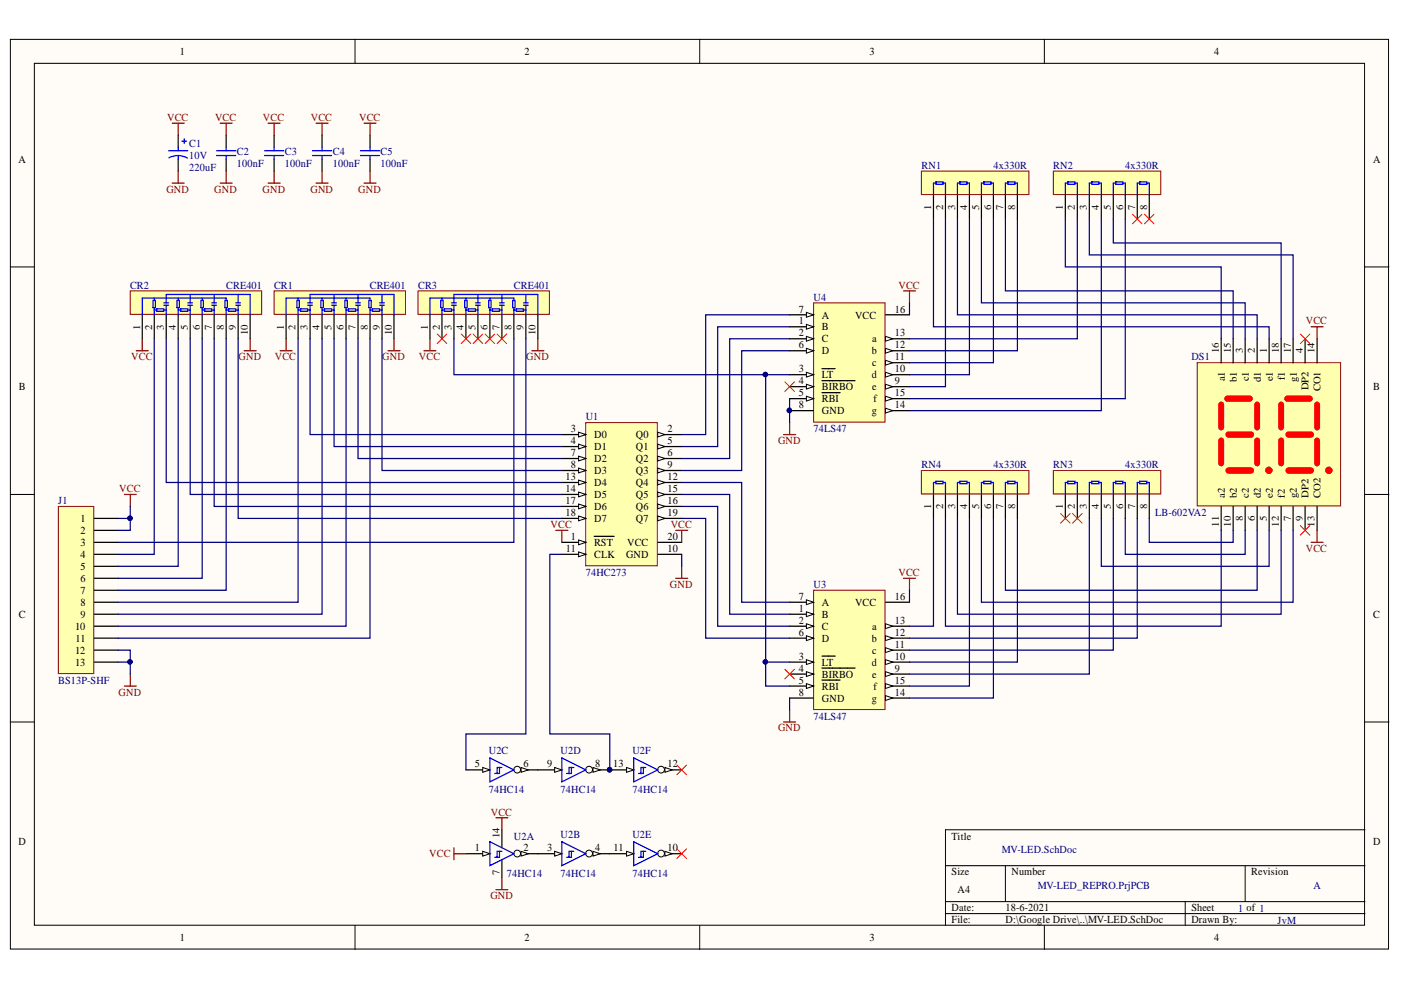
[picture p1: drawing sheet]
<svg xmlns="http://www.w3.org/2000/svg" width="297mm" height="210mm" viewBox="0 0 297 210" stroke-linecap="round" stroke-linejoin="round" font-family="sans-serif">
<defs><g id="words">
<g font-size="2.3">
<text x="38.2" y="11.7">1</text>
<text x="111.2" y="11.7">2</text>
<text x="184.3" y="11.7">3</text>
<text x="257.4" y="11.7">4</text>
<text x="3.9" y="34.5">A</text>
<text x="291.2" y="34.5">A</text>
<text x="169.4" y="66.3">7</text>
<text x="169.4" y="68.8">1</text>
<text x="169.4" y="71.3">2</text>
<text x="174.3" y="67.5">A</text>
<text x="174.3" y="70.1">B</text>
<text x="181.3" y="67.5">VCC</text>
<text x="189.7" y="66.3">16</text>
<text x="189.7" y="71.3">13</text>
<text x="169.4" y="73.9">6</text>
<text x="174.3" y="72.6">C</text>
<text x="174.3" y="75.1">D</text>
<text x="184.8" y="75.1">b</text>
<text x="184.9" y="72.6">a</text>
<text x="184.9" y="77.7">c</text>
<text x="189.7" y="73.9">12</text>
<text x="189.7" y="76.4">11</text>
<text x="4" y="82.7">B</text>
<text x="169.4" y="78.9">3</text>
<text x="169.4" y="81.5">4</text>
<text x="174.3" y="80.2">LT</text>
<text x="174.3" y="82.7">BIRBO</text>
<text x="184.8" y="80.2">d</text>
<text x="184.9" y="82.7">e</text>
<text x="189.7" y="78.9">10</text>
<text x="189.7" y="81.5">9</text>
<text x="291.2" y="82.7">B</text>
<text x="169.4" y="84">5</text>
<text x="169.4" y="86.5">8</text>
<text x="174.3" y="85.3">RBI</text>
<text x="174.3" y="87.8">GND</text>
<text x="184.8" y="87.8">g</text>
<text x="185.2" y="85.3">f</text>
<text x="189.7" y="84">15</text>
<text x="189.7" y="86.5">14</text>
<text x="121.1" y="91.6">3</text>
<text x="121.1" y="94.2">4</text>
<text x="126" y="92.9">D0</text>
<text x="126" y="95.4">D1</text>
<text x="134.8" y="92.9">Q0</text>
<text x="134.8" y="95.4">Q1</text>
<text x="141.5" y="91.6">2</text>
<text x="141.5" y="94.2">5</text>
<text x="119.9" y="101.8">13</text>
<text x="121.1" y="96.7">7</text>
<text x="121.1" y="99.2">8</text>
<text x="126" y="98">D2</text>
<text x="126" y="100.5">D3</text>
<text x="134.8" y="98">Q2</text>
<text x="134.8" y="100.5">Q3</text>
<text x="141.5" y="96.7">6</text>
<text x="141.5" y="99.2">9</text>
<text x="141.5" y="101.8">12</text>
<text x="119.9" y="104.4">14</text>
<text x="119.9" y="106.9">17</text>
<text x="126" y="103">D4</text>
<text x="126" y="105.6">D5</text>
<text x="134.8" y="103">Q4</text>
<text x="134.8" y="105.6">Q5</text>
<text x="141.5" y="104.4">15</text>
<text x="141.5" y="106.9">16</text>
<text x="17.1" y="110.7">1</text>
<text x="17.1" y="113.3">2</text>
<text x="119.9" y="109.5">18</text>
<text x="126" y="108.2">D6</text>
<text x="126" y="110.7">D7</text>
<text x="134.8" y="108.2">Q6</text>
<text x="134.8" y="110.7">Q7</text>
<text x="141.5" y="109.5">19</text>
<text x="17.1" y="115.8">3</text>
<text x="17.1" y="118.3">4</text>
<text x="120" y="117.1">11</text>
<text x="121.1" y="114.5">1</text>
<text x="126" y="115.8">RST</text>
<text x="126" y="118.3">CLK</text>
<text x="132.7" y="118.3">GND</text>
<text x="133" y="115.8">VCC</text>
<text x="141.5" y="117.1">10</text>
<text x="141.5" y="114.5">20</text>
<text x="17.1" y="120.9">5</text>
<text x="17.1" y="123.4">6</text>
<text x="17.1" y="125.9">7</text>
<text x="4" y="131">C</text>
<text x="17.1" y="128.5">8</text>
<text x="17.1" y="131">9</text>
<text x="169.4" y="127.2">7</text>
<text x="169.4" y="129.7">1</text>
<text x="174.3" y="128.5">A</text>
<text x="174.3" y="131">B</text>
<text x="181.3" y="128.5">VCC</text>
<text x="189.7" y="127.2">16</text>
<text x="291.2" y="131">C</text>
<text x="15.9" y="133.5">10</text>
<text x="16" y="136.1">11</text>
<text x="169.4" y="132.3">2</text>
<text x="169.4" y="134.8">6</text>
<text x="174.3" y="133.5">C</text>
<text x="174.3" y="136.1">D</text>
<text x="184.8" y="136.1">b</text>
<text x="184.9" y="133.5">a</text>
<text x="189.7" y="132.3">13</text>
<text x="189.7" y="134.8">12</text>
<text x="189.7" y="137.3">11</text>
<text x="15.9" y="138.6">12</text>
<text x="15.9" y="141.1">13</text>
<text x="169.4" y="139.9">3</text>
<text x="169.4" y="142.4">4</text>
<text x="174.3" y="141.1">LT</text>
<text x="174.3" y="143.7">BIRBO</text>
<text x="184.8" y="141.1">d</text>
<text x="184.9" y="138.6">c</text>
<text x="184.9" y="143.7">e</text>
<text x="189.7" y="139.9">10</text>
<text x="189.7" y="142.4">9</text>
<text x="169.4" y="144.9">5</text>
<text x="169.4" y="147.5">8</text>
<text x="174.3" y="146.2">RBI</text>
<text x="174.3" y="148.8">GND</text>
<text x="184.8" y="148.8">g</text>
<text x="185.2" y="146.2">f</text>
<text x="189.7" y="144.9">15</text>
<text x="189.7" y="147.5">14</text>
<text x="100.7" y="162.7">5</text>
<text x="111" y="162.7">6</text>
<text x="116" y="162.7">9</text>
<text x="126.2" y="162.7">8</text>
<text x="130" y="162.7">13</text>
<text x="141.5" y="162.7">12</text>
<text x="3.9" y="179.3">D</text>
<text x="201.8" y="178">Title</text>
<text x="291.2" y="179.3">D</text>
<text x="100.7" y="180.5">1</text>
<text x="111" y="180.5">2</text>
<text x="116" y="180.5">3</text>
<text x="126.2" y="180.5">4</text>
<text x="130.1" y="180.5">11</text>
<text x="141.5" y="180.5">10</text>
<text x="201.8" y="185.6">Size</text>
<text x="214.4" y="185.6">Number</text>
<text x="265.3" y="185.6">Revision</text>
<text x="203" y="189.4">A4</text>
<text x="201.8" y="193.2">Date:</text>
<text x="201.8" y="195.7">File:</text>
<text x="213.2" y="193.2">18-6-2021</text>
<text x="213.2" y="195.7">D:\Google Drive\..\MV-LED.SchDoc</text>
<text x="252.6" y="193.2">Sheet</text>
<text x="252.6" y="195.7">Drawn By:</text>
<text x="38.2" y="199.5">1</text>
<text x="111.2" y="199.5">2</text>
<text x="184.3" y="199.5">3</text>
<text x="257.4" y="199.5">4</text>
</g>
<g font-size="2.3" fill="#800000">
<text x="35.4" y="25.6">VCC</text>
<text x="45.6" y="25.6">VCC</text>
<text x="55.7" y="25.6">VCC</text>
<text x="65.9" y="25.6">VCC</text>
<text x="76.1" y="25.6">VCC</text>
<text x="35.3" y="40.8">GND</text>
<text x="45.4" y="40.8">GND</text>
<text x="55.7" y="40.8">GND</text>
<text x="65.8" y="40.8">GND</text>
<text x="76" y="40.8">GND</text>
<text x="190.5" y="61.2">VCC</text>
<text x="276.9" y="68.8">VCC</text>
<text x="27.8" y="76.4">VCC</text>
<text x="50.6" y="76.4">GND</text>
<text x="58.3" y="76.4">VCC</text>
<text x="81" y="76.4">GND</text>
<text x="88.8" y="76.4">VCC</text>
<text x="111.6" y="76.4">GND</text>
<text x="165" y="94.2">GND</text>
<text x="25.3" y="104.4">VCC</text>
<text x="116.7" y="112">VCC</text>
<text x="142.2" y="112">VCC</text>
<text x="276.9" y="117.1">VCC</text>
<text x="142" y="124.7">GND</text>
<text x="190.5" y="122.1">VCC</text>
<text x="25.1" y="147.5">GND</text>
<text x="165" y="155.1">GND</text>
<text x="104" y="172.9">VCC</text>
<text x="91" y="181.8">VCC</text>
<text x="104" y="190.7">GND</text>
</g>
<g font-size="2.3" fill="#000080">
<text x="40.1" y="33.7">10V</text>
<text x="40.1" y="31.2">C1</text>
<text x="50.2" y="35.5">100nF</text>
<text x="50.2" y="33">C2</text>
<text x="60.4" y="35.5">100nF</text>
<text x="60.4" y="33">C3</text>
<text x="70.5" y="35.5">100nF</text>
<text x="70.5" y="33">C4</text>
<text x="80.7" y="35.5">100nF</text>
<text x="80.7" y="33">C5</text>
<text x="195.4" y="35.8">RN1</text>
<text x="210.6" y="35.8">4x330R</text>
<text x="223.3" y="35.8">RN2</text>
<text x="238.5" y="35.8">4x330R</text>
<text x="40.1" y="36.3">220uF</text>
<text x="27.6" y="61.2">CR2</text>
<text x="48" y="61.2">CRE401</text>
<text x="58.1" y="61.2">CR1</text>
<text x="78.4" y="61.2">CRE401</text>
<text x="88.7" y="61.2">CR3</text>
<text x="109" y="61.2">CRE401</text>
<text x="172.5" y="63.7">U4</text>
<text x="252.6" y="76.4">DS1</text>
<text x="124.2" y="89.1">U1</text>
<text x="172.5" y="91.6">74LS47</text>
<text x="195.4" y="99.2">RN4</text>
<text x="210.6" y="99.2">4x330R</text>
<text x="223.3" y="99.2">RN3</text>
<text x="238.5" y="99.2">4x330R</text>
<text x="12.4" y="106.9">J1</text>
<text x="244.9" y="109.5">LB-602VA2</text>
<text x="124.2" y="122.1">74HC273</text>
<text x="172.5" y="124.7">U3</text>
<text x="12.4" y="144.9">BS13P-SHF</text>
<text x="172.5" y="152.6">74LS47</text>
<text x="103.6" y="159.9">U2C</text>
<text x="118.9" y="159.9">U2D</text>
<text x="134.1" y="159.9">U2F</text>
<text x="103.6" y="168.1">74HC14</text>
<text x="118.9" y="168.1">74HC14</text>
<text x="134.1" y="168.1">74HC14</text>
<text x="109" y="178">U2A</text>
<text x="118.9" y="177.7">U2B</text>
<text x="134.1" y="177.7">U2E</text>
<text x="107.4" y="185.9">74HC14</text>
<text x="118.9" y="185.9">74HC14</text>
<text x="134.1" y="185.9">74HC14</text>
<text x="212.4" y="180.8">MV-LED.SchDoc</text>
<text x="220" y="188.4">MV-LED_REPRO.PrjPCB</text>
<text x="278.5" y="188.4">A</text>
<text x="262.5" y="193.5">1 of 1</text>
<text x="270.9" y="196">JvM</text>
</g>
<g font-size="2.2">
<text x="197.4" y="44.5" transform="rotate(-90 197.4 44.5)">1</text>
<text x="200" y="44.5" transform="rotate(-90 200 44.5)">2</text>
<text x="202.5" y="44.5" transform="rotate(-90 202.5 44.5)">3</text>
<text x="205.1" y="44.5" transform="rotate(-90 205.1 44.5)">4</text>
<text x="207.6" y="44.5" transform="rotate(-90 207.6 44.5)">5</text>
<text x="210.1" y="44.5" transform="rotate(-90 210.1 44.5)">6</text>
<text x="212.7" y="44.5" transform="rotate(-90 212.7 44.5)">7</text>
<text x="215.2" y="44.5" transform="rotate(-90 215.2 44.5)">8</text>
<text x="225.4" y="44.5" transform="rotate(-90 225.4 44.5)">1</text>
<text x="227.9" y="44.5" transform="rotate(-90 227.9 44.5)">2</text>
<text x="230.4" y="44.5" transform="rotate(-90 230.4 44.5)">3</text>
<text x="233" y="44.5" transform="rotate(-90 233 44.5)">4</text>
<text x="235.5" y="44.5" transform="rotate(-90 235.5 44.5)">5</text>
<text x="238.1" y="44.5" transform="rotate(-90 238.1 44.5)">6</text>
<text x="240.7" y="44.5" transform="rotate(-90 240.7 44.5)">7</text>
<text x="243.2" y="44.5" transform="rotate(-90 243.2 44.5)">8</text>
<text x="29.7" y="69.9" transform="rotate(-90 29.7 69.9)">1</text>
<text x="32.2" y="69.9" transform="rotate(-90 32.2 69.9)">2</text>
<text x="34.8" y="69.9" transform="rotate(-90 34.8 69.9)">3</text>
<text x="37.3" y="69.9" transform="rotate(-90 37.3 69.9)">4</text>
<text x="39.8" y="69.9" transform="rotate(-90 39.8 69.9)">5</text>
<text x="42.4" y="69.9" transform="rotate(-90 42.4 69.9)">6</text>
<text x="44.9" y="69.9" transform="rotate(-90 44.9 69.9)">7</text>
<text x="47.5" y="69.9" transform="rotate(-90 47.5 69.9)">8</text>
<text x="50" y="69.9" transform="rotate(-90 50 69.9)">9</text>
<text x="52.5" y="71.1" transform="rotate(-90 52.5 71.1)">10</text>
<text x="60.1" y="69.9" transform="rotate(-90 60.1 69.9)">1</text>
<text x="62.7" y="69.9" transform="rotate(-90 62.7 69.9)">2</text>
<text x="65.2" y="69.9" transform="rotate(-90 65.2 69.9)">3</text>
<text x="67.8" y="69.9" transform="rotate(-90 67.8 69.9)">4</text>
<text x="70.3" y="69.9" transform="rotate(-90 70.3 69.9)">5</text>
<text x="72.8" y="69.9" transform="rotate(-90 72.8 69.9)">6</text>
<text x="75.4" y="69.9" transform="rotate(-90 75.4 69.9)">7</text>
<text x="78" y="69.9" transform="rotate(-90 78 69.9)">8</text>
<text x="80.5" y="69.9" transform="rotate(-90 80.5 69.9)">9</text>
<text x="83.1" y="71.1" transform="rotate(-90 83.1 71.1)">10</text>
<text x="90.7" y="69.9" transform="rotate(-90 90.7 69.9)">1</text>
<text x="93.2" y="69.9" transform="rotate(-90 93.2 69.9)">2</text>
<text x="95.8" y="69.9" transform="rotate(-90 95.8 69.9)">3</text>
<text x="98.3" y="69.9" transform="rotate(-90 98.3 69.9)">4</text>
<text x="100.8" y="69.9" transform="rotate(-90 100.8 69.9)">5</text>
<text x="103.4" y="69.9" transform="rotate(-90 103.4 69.9)">6</text>
<text x="105.9" y="69.9" transform="rotate(-90 105.9 69.9)">7</text>
<text x="108.4" y="69.9" transform="rotate(-90 108.4 69.9)">8</text>
<text x="111" y="69.9" transform="rotate(-90 111 69.9)">9</text>
<text x="113.5" y="71.1" transform="rotate(-90 113.5 71.1)">10</text>
<text x="258.4" y="74.9" transform="rotate(-90 258.4 74.9)">16</text>
<text x="261" y="74.9" transform="rotate(-90 261 74.9)">15</text>
<text x="263.5" y="74.9" transform="rotate(-90 263.5 74.9)">3</text>
<text x="266" y="74.9" transform="rotate(-90 266 74.9)">2</text>
<text x="268.6" y="74.9" transform="rotate(-90 268.6 74.9)">1</text>
<text x="271.1" y="74.9" transform="rotate(-90 271.1 74.9)">18</text>
<text x="273.7" y="74.9" transform="rotate(-90 273.7 74.9)">17</text>
<text x="276.2" y="74.9" transform="rotate(-90 276.2 74.9)">4</text>
<text x="278.7" y="74.9" transform="rotate(-90 278.7 74.9)">14</text>
<text x="259.7" y="80.9" transform="rotate(-90 259.7 80.9)">a1</text>
<text x="262.2" y="81" transform="rotate(-90 262.2 81)">b1</text>
<text x="264.8" y="80.9" transform="rotate(-90 264.8 80.9)">c1</text>
<text x="267.3" y="81" transform="rotate(-90 267.3 81)">d1</text>
<text x="269.8" y="80.9" transform="rotate(-90 269.8 80.9)">e1</text>
<text x="272.4" y="80.6" transform="rotate(-90 272.4 80.6)">f1</text>
<text x="274.9" y="81" transform="rotate(-90 274.9 81)">g1</text>
<text x="277.5" y="82.7" transform="rotate(-90 277.5 82.7)">DP2</text>
<text x="280" y="83" transform="rotate(-90 280 83)">CO1</text>
<text x="259.7" y="105.6" transform="rotate(-90 259.7 105.6)">a2</text>
<text x="262.2" y="105.6" transform="rotate(-90 262.2 105.6)">b2</text>
<text x="264.8" y="105.6" transform="rotate(-90 264.8 105.6)">c2</text>
<text x="267.3" y="105.6" transform="rotate(-90 267.3 105.6)">d2</text>
<text x="269.8" y="105.6" transform="rotate(-90 269.8 105.6)">e2</text>
<text x="272.4" y="105.6" transform="rotate(-90 272.4 105.6)">f2</text>
<text x="274.9" y="105.6" transform="rotate(-90 274.9 105.6)">g2</text>
<text x="277.5" y="105.6" transform="rotate(-90 277.5 105.6)">DP2</text>
<text x="280" y="105.6" transform="rotate(-90 280 105.6)">CO2</text>
<text x="197.4" y="108" transform="rotate(-90 197.4 108)">1</text>
<text x="200" y="108" transform="rotate(-90 200 108)">2</text>
<text x="202.5" y="108" transform="rotate(-90 202.5 108)">3</text>
<text x="205.1" y="108" transform="rotate(-90 205.1 108)">4</text>
<text x="207.6" y="108" transform="rotate(-90 207.6 108)">5</text>
<text x="210.1" y="108" transform="rotate(-90 210.1 108)">6</text>
<text x="212.7" y="108" transform="rotate(-90 212.7 108)">7</text>
<text x="215.2" y="108" transform="rotate(-90 215.2 108)">8</text>
<text x="225.4" y="108" transform="rotate(-90 225.4 108)">1</text>
<text x="227.9" y="108" transform="rotate(-90 227.9 108)">2</text>
<text x="230.4" y="108" transform="rotate(-90 230.4 108)">3</text>
<text x="233" y="108" transform="rotate(-90 233 108)">4</text>
<text x="235.5" y="108" transform="rotate(-90 235.5 108)">5</text>
<text x="238.1" y="108" transform="rotate(-90 238.1 108)">6</text>
<text x="240.7" y="108" transform="rotate(-90 240.7 108)">7</text>
<text x="243.2" y="108" transform="rotate(-90 243.2 108)">8</text>
<text x="258.4" y="111.6" transform="rotate(-90 258.4 111.6)">11</text>
<text x="261" y="111.7" transform="rotate(-90 261 111.7)">10</text>
<text x="263.5" y="110.6" transform="rotate(-90 263.5 110.6)">8</text>
<text x="266" y="110.6" transform="rotate(-90 266 110.6)">6</text>
<text x="268.6" y="110.6" transform="rotate(-90 268.6 110.6)">5</text>
<text x="271.1" y="111.7" transform="rotate(-90 271.1 111.7)">12</text>
<text x="273.7" y="110.6" transform="rotate(-90 273.7 110.6)">7</text>
<text x="276.2" y="110.6" transform="rotate(-90 276.2 110.6)">9</text>
<text x="278.7" y="111.7" transform="rotate(-90 278.7 111.7)">13</text>
<text x="105.9" y="177.7" transform="rotate(-90 105.9 177.7)">14</text>
<text x="105.9" y="185.4" transform="rotate(-90 105.9 185.4)">7</text>
</g>
</g></defs>
<g fill="#fffcf8" stroke="#000" stroke-width=".21">
<path d="M2.2 8.3h292.2v192.9h-292.2z"/>
<path d="M7.3 13.4h282v182.8h-282z"/>
</g>
<g fill="none" stroke="#000" stroke-width=".21">
<path d="M75.3 8.3v5.1M148.3 8.3v5.1M221.4 8.3v5.1M2.2 56.6h5.1M289.4 56.6h5.1M2.2 104.8h5.1M289.4 104.8h5.1M2.2 153.1h5.1M289.4 153.1h5.1M289.4 175.9h-88.9v20.3M75.3 196.2v5.1M148.3 196.2v5.1"/>
<path d="M200.5 183.5h88.9M200.5 191.2h88.9M200.5 193.7h88.9M213.2 183.5v7.7M221.4 196.2v5.1M251.3 191.2v5M264 183.5v7.7"/>
</g>
<path d="M12.4 107.4h7.5v35.4h-7.5z" fill="#ffffb0" stroke="#800000" stroke-width=".21"/>
<g fill="none" stroke="#000" stroke-width=".26">
<path d="M20 109.9h5.1M20 112.5h5.1M20 115h5.1M20 117.5h5.1M20 120.1h5.1M20 122.6h5.1M20 125.1h5.1M20 127.7h5.1M20 130.2h5.1M20 132.8h5.1M20 135.3h5.1M20 137.8h5.1"/>
<path d="M20 140.4h5.1"/>
</g>
<path d="M253.8 76.9h30.4v30.4h-30.4z" fill="#ffffb0" stroke="#800000" stroke-width=".21"/>
<g fill="none" stroke="#000" stroke-width=".26">
<path d="M258.9 71.8v5.1M261.5 71.8v5.1M264 71.8v5.1M266.5 71.8v5.1M269.1 71.8v5.1M271.6 71.8v5.1M274.2 71.8v5.1M276.7 71.8v5.1M279.2 71.8v5.1M258.9 107.4v5.1M261.5 107.4v5.1M264 107.4v5.1"/>
<path d="M266.5 107.4v5.1M269.1 107.4v5.1M271.6 107.4v5.1M274.2 107.4v5.1M276.7 107.4v5.1M279.2 107.4v5.1"/>
</g>
<g fill="none" stroke="#f00" stroke-width="1.3">
<path d="M258.9 85.8v4.8M258.9 93.4v4.8M260.2 84.5h4.8M260.4 92.1h4.9M260.4 99.8h4.9M266.5 85.8v4.8M266.5 93.4v4.8M271.6 85.8v4.8M271.6 93.4v4.8M272.9 84.5h4.8M273.1 92.1h4.9M273.1 99.8h4.9"/>
<path d="M279.2 85.8v4.8M279.2 93.4v4.8"/>
</g>
<g fill="none" stroke="#f00" stroke-width=".78">
<circle cx="269" cy="99.7" r=".39"/>
<circle cx="281.7" cy="99.7" r=".39"/>
</g>
<path d="M195.3 36.3h22.8v5h-22.8z" fill="#ffffb0" stroke="#800000" stroke-width=".21"/>
<path d="M197.9 41.4v5M200.5 41.4v5M203 41.4v5M205.5 41.4v5M208.1 41.4v5M210.6 41.4v5M213.2 41.4v5M215.7 41.4v5" fill="none" stroke="#000" stroke-width=".26"/>
<path d="M198.4 38.6h1.5v.5h-1.5zM198.4 38.8h-.5v2.6M199.9 38.8h.6v2.6M203.5 38.6h1.5v.5h-1.5zM203.5 38.8h-.5v2.6M205 38.8h.5v2.6M208.6 38.6h1.5v.5h-1.5zM208.6 38.8h-.5v2.6M210.1 38.8h.5v2.6M213.7 38.6h1.5v.5h-1.5zM213.7 38.8h-.5v2.6M215.2 38.8h.5v2.6" fill="none" stroke="#00f" stroke-width=".26"/>
<path d="M223.3 36.3h22.8v5h-22.8z" fill="#ffffb0" stroke="#800000" stroke-width=".21"/>
<path d="M225.9 41.4v5M228.4 41.4v5M231 41.4v5M233.5 41.4v5M236 41.4v5M238.6 41.4v5M241.1 41.4v5M243.7 41.4v5" fill="none" stroke="#000" stroke-width=".26"/>
<path d="M226.4 38.6h1.5v.5h-1.5zM226.4 38.8h-.5v2.6M227.9 38.8h.5v2.6M231.5 38.6h1.5v.5h-1.5zM231.5 38.8h-.5v2.6M233 38.8h.5v2.6M236.5 38.6h1.6v.5h-1.6zM236.5 38.8h-.5v2.6M238.1 38.8h.5v2.6M241.6 38.6h1.6v.5h-1.6zM241.6 38.8h-.5v2.6M243.2 38.8h.5v2.6" fill="none" stroke="#00f" stroke-width=".26"/>
<path d="M223.3 99.8h22.8v4.9h-22.8z" fill="#ffffb0" stroke="#800000" stroke-width=".21"/>
<path d="M225.9 104.8v5.1M228.4 104.8v5.1M231 104.8v5.1M233.5 104.8v5.1M236 104.8v5.1M238.6 104.8v5.1M241.1 104.8v5.1M243.7 104.8v5.1" fill="none" stroke="#000" stroke-width=".26"/>
<path d="M226.4 102h1.5v.6h-1.5zM226.4 102.3h-.5v2.5M227.9 102.3h.5v2.5M231.5 102h1.5v.6h-1.5zM231.5 102.3h-.5v2.5M233 102.3h.5v2.5M236.5 102h1.6v.6h-1.6zM236.5 102.3h-.5v2.5M238.1 102.3h.5v2.5M241.6 102h1.6v.6h-1.6zM241.6 102.3h-.5v2.5M243.2 102.3h.5v2.5" fill="none" stroke="#00f" stroke-width=".26"/>
<path d="M195.3 99.8h22.8v4.9h-22.8z" fill="#ffffb0" stroke="#800000" stroke-width=".21"/>
<path d="M197.9 104.8v5.1M200.5 104.8v5.1M203 104.8v5.1M205.5 104.8v5.1M208.1 104.8v5.1M210.6 104.8v5.1M213.2 104.8v5.1M215.7 104.8v5.1" fill="none" stroke="#000" stroke-width=".26"/>
<path d="M198.4 102h1.5v.6h-1.5zM198.4 102.3h-.5v2.5M199.9 102.3h.6v2.5M203.5 102h1.5v.6h-1.5zM203.5 102.3h-.5v2.5M205 102.3h.5v2.5M208.6 102h1.5v.6h-1.5zM208.6 102.3h-.5v2.5M210.1 102.3h.5v2.5M213.7 102h1.5v.6h-1.5zM213.7 102.3h-.5v2.5M215.2 102.3h.5v2.5" fill="none" stroke="#00f" stroke-width=".26"/>
<path d="M172.5 125.1h15.1v25.3h-15.1z" fill="#ffffb0" stroke="#800000" stroke-width=".21"/>
<path d="M167.4 127.7h5.1" fill="none" stroke="#000" stroke-width=".26"/>
<path d="M171 127.2l1.5 .5-1.5 .5z" fill="#fffcf8"/>
<path d="M171 127.2l1.5 .5-1.5 .5z" fill="none" stroke="#000" stroke-width=".21"/>
<path d="M167.4 130.2h5.1" fill="none" stroke="#000" stroke-width=".26"/>
<path d="M171 129.7l1.5 .5-1.5 .5z" fill="#fffcf8"/>
<path d="M171 129.7l1.5 .5-1.5 .5z" fill="none" stroke="#000" stroke-width=".21"/>
<path d="M167.4 132.8h5.1" fill="none" stroke="#000" stroke-width=".26"/>
<path d="M171 132.3l1.5 .5-1.5 .5z" fill="#fffcf8"/>
<path d="M171 132.3l1.5 .5-1.5 .5z" fill="none" stroke="#000" stroke-width=".21"/>
<path d="M167.4 135.3h5.1" fill="none" stroke="#000" stroke-width=".26"/>
<path d="M171 134.8l1.5 .5-1.5 .5z" fill="#fffcf8"/>
<path d="M171 134.8l1.5 .5-1.5 .5z" fill="none" stroke="#000" stroke-width=".21"/>
<path d="M167.4 140.4h5.1" fill="none" stroke="#000" stroke-width=".26"/>
<path d="M171 139.9l1.5 .5-1.5 .5z" fill="#fffcf8"/>
<path d="M171 139.9l1.5 .5-1.5 .5z" fill="none" stroke="#000" stroke-width=".21"/>
<path d="M174.3 139.1h2.8M167.4 142.9h5.1" fill="none" stroke="#000" stroke-width=".26"/>
<path d="M171 142.4l1.5 .5-1.5 .5z" fill="#fffcf8"/>
<path d="M171 142.4l1.5 .5-1.5 .5z" fill="none" stroke="#000" stroke-width=".21"/>
<path d="M167.4 145.5h5.1M174.3 141.7h7" fill="none" stroke="#000" stroke-width=".26"/>
<path d="M171 145l1.5 .5-1.5 .5z" fill="#fffcf8"/>
<path d="M171 145l1.5 .5-1.5 .5z" fill="none" stroke="#000" stroke-width=".21"/>
<path d="M187.7 127.7h5.1M187.7 132.8h5.1M167.4 148h5.1M174.3 144.2h3.8" fill="none" stroke="#000" stroke-width=".26"/>
<path d="M187.7 132.3l1.6 .5-1.6 .5z" fill="#fffcf8"/>
<path d="M187.7 132.3l1.6 .5-1.6 .5z" fill="none" stroke="#000" stroke-width=".21"/>
<path d="M187.7 135.3h5.1" fill="none" stroke="#000" stroke-width=".26"/>
<path d="M187.7 134.8l1.6 .5-1.6 .5z" fill="#fffcf8"/>
<path d="M187.7 134.8l1.6 .5-1.6 .5z" fill="none" stroke="#000" stroke-width=".21"/>
<path d="M187.7 137.8h5.1" fill="none" stroke="#000" stroke-width=".26"/>
<path d="M187.7 137.3l1.6 .5-1.6 .6z" fill="#fffcf8"/>
<path d="M187.7 137.3l1.6 .5-1.6 .6z" fill="none" stroke="#000" stroke-width=".21"/>
<path d="M187.7 140.4h5.1" fill="none" stroke="#000" stroke-width=".26"/>
<path d="M187.7 139.9l1.6 .5-1.6 .5z" fill="#fffcf8"/>
<path d="M187.7 139.9l1.6 .5-1.6 .5z" fill="none" stroke="#000" stroke-width=".21"/>
<path d="M187.7 142.9h5.1" fill="none" stroke="#000" stroke-width=".26"/>
<path d="M187.7 142.4l1.6 .5-1.6 .5z" fill="#fffcf8"/>
<path d="M187.7 142.4l1.6 .5-1.6 .5z" fill="none" stroke="#000" stroke-width=".21"/>
<path d="M187.7 145.5h5.1" fill="none" stroke="#000" stroke-width=".26"/>
<path d="M187.7 145l1.6 .5-1.6 .5z" fill="#fffcf8"/>
<path d="M187.7 145l1.6 .5-1.6 .5z" fill="none" stroke="#000" stroke-width=".21"/>
<path d="M187.7 148h5.1" fill="none" stroke="#000" stroke-width=".26"/>
<path d="M187.7 147.5l1.6 .5-1.6 .5z" fill="#fffcf8"/>
<path d="M187.7 147.5l1.6 .5-1.6 .5z" fill="none" stroke="#000" stroke-width=".21"/>
<path d="M172.5 64.2h15.1v25.3h-15.1z" fill="#ffffb0" stroke="#800000" stroke-width=".21"/>
<path d="M167.4 66.7h5.1" fill="none" stroke="#000" stroke-width=".26"/>
<path d="M171 66.2l1.5 .5-1.5 .6z" fill="#fffcf8"/>
<path d="M171 66.2l1.5 .5-1.5 .6z" fill="none" stroke="#000" stroke-width=".21"/>
<path d="M167.4 69.3h5.1" fill="none" stroke="#000" stroke-width=".26"/>
<path d="M171 68.8l1.5 .5-1.5 .5z" fill="#fffcf8"/>
<path d="M171 68.8l1.5 .5-1.5 .5z" fill="none" stroke="#000" stroke-width=".21"/>
<path d="M167.4 71.8h5.1" fill="none" stroke="#000" stroke-width=".26"/>
<path d="M171 71.3l1.5 .5-1.5 .5z" fill="#fffcf8"/>
<path d="M171 71.3l1.5 .5-1.5 .5z" fill="none" stroke="#000" stroke-width=".21"/>
<path d="M167.4 74.4h5.1" fill="none" stroke="#000" stroke-width=".26"/>
<path d="M171 73.9l1.5 .5-1.5 .5z" fill="#fffcf8"/>
<path d="M171 73.9l1.5 .5-1.5 .5z" fill="none" stroke="#000" stroke-width=".21"/>
<path d="M167.4 79.4h5.1" fill="none" stroke="#000" stroke-width=".26"/>
<path d="M171 78.9l1.5 .5-1.5 .6z" fill="#fffcf8"/>
<path d="M171 78.9l1.5 .5-1.5 .6z" fill="none" stroke="#000" stroke-width=".21"/>
<path d="M174.3 78.2h2.8M167.4 82h5.1" fill="none" stroke="#000" stroke-width=".26"/>
<path d="M171 81.5l1.5 .5-1.5 .5z" fill="#fffcf8"/>
<path d="M171 81.5l1.5 .5-1.5 .5z" fill="none" stroke="#000" stroke-width=".21"/>
<path d="M167.4 84.5h5.1M174.3 80.7h7" fill="none" stroke="#000" stroke-width=".26"/>
<path d="M171 84l1.5 .5-1.5 .5z" fill="#fffcf8"/>
<path d="M171 84l1.5 .5-1.5 .5z" fill="none" stroke="#000" stroke-width=".21"/>
<path d="M187.7 66.7h5.1M187.7 71.8h5.1M167.4 87.1h5.1M174.3 83.3h3.8" fill="none" stroke="#000" stroke-width=".26"/>
<circle cx="167.4" cy="87" r=".46" fill="#000080" stroke="#000080" stroke-width=".21"/>
<path d="M187.7 71.3l1.6 .5-1.6 .5z" fill="#fffcf8"/>
<path d="M187.7 71.3l1.6 .5-1.6 .5z" fill="none" stroke="#000" stroke-width=".21"/>
<path d="M187.7 74.4h5.1" fill="none" stroke="#000" stroke-width=".26"/>
<path d="M187.7 73.9l1.6 .5-1.6 .5z" fill="#fffcf8"/>
<path d="M187.7 73.9l1.6 .5-1.6 .5z" fill="none" stroke="#000" stroke-width=".21"/>
<path d="M187.7 76.9h5.1" fill="none" stroke="#000" stroke-width=".26"/>
<path d="M187.7 76.4l1.6 .5-1.6 .5z" fill="#fffcf8"/>
<path d="M187.7 76.4l1.6 .5-1.6 .5z" fill="none" stroke="#000" stroke-width=".21"/>
<path d="M187.7 79.4h5.1" fill="none" stroke="#000" stroke-width=".26"/>
<path d="M187.7 78.9l1.6 .5-1.6 .6z" fill="#fffcf8"/>
<path d="M187.7 78.9l1.6 .5-1.6 .6z" fill="none" stroke="#000" stroke-width=".21"/>
<path d="M187.7 82h5.1" fill="none" stroke="#000" stroke-width=".26"/>
<path d="M187.7 81.5l1.6 .5-1.6 .5z" fill="#fffcf8"/>
<path d="M187.7 81.5l1.6 .5-1.6 .5z" fill="none" stroke="#000" stroke-width=".21"/>
<path d="M187.7 84.5h5.1" fill="none" stroke="#000" stroke-width=".26"/>
<path d="M187.7 84l1.6 .5-1.6 .5z" fill="#fffcf8"/>
<path d="M187.7 84l1.6 .5-1.6 .5z" fill="none" stroke="#000" stroke-width=".21"/>
<path d="M187.7 87.1h5.1" fill="none" stroke="#000" stroke-width=".26"/>
<path d="M187.7 86.6l1.6 .5-1.6 .5z" fill="#fffcf8"/>
<path d="M187.7 86.6l1.6 .5-1.6 .5z" fill="none" stroke="#000" stroke-width=".21"/>
<circle cx="167.4" cy="87" r=".46" fill="#000080" stroke="#000080" stroke-width=".21"/>
<path d="M124.2 89.6h15.2v30.4h-15.2z" fill="#ffffb0" stroke="#800000" stroke-width=".21"/>
<path d="M119.1 92.1h5.1" fill="none" stroke="#000" stroke-width=".26"/>
<path d="M122.7 91.6l1.5 .5-1.5 .5z" fill="#fffcf8"/>
<path d="M122.7 91.6l1.5 .5-1.5 .5z" fill="none" stroke="#000" stroke-width=".21"/>
<path d="M119.1 94.7h5.1" fill="none" stroke="#000" stroke-width=".26"/>
<path d="M122.7 94.2l1.5 .5-1.5 .5z" fill="#fffcf8"/>
<path d="M122.7 94.2l1.5 .5-1.5 .5z" fill="none" stroke="#000" stroke-width=".21"/>
<path d="M119.1 97.2h5.1" fill="none" stroke="#000" stroke-width=".26"/>
<path d="M122.7 96.7l1.5 .5-1.5 .5z" fill="#fffcf8"/>
<path d="M122.7 96.7l1.5 .5-1.5 .5z" fill="none" stroke="#000" stroke-width=".21"/>
<path d="M119.1 99.8h5.1" fill="none" stroke="#000" stroke-width=".26"/>
<path d="M122.7 99.2l1.5 .6-1.5 .5z" fill="#fffcf8"/>
<path d="M122.7 99.2l1.5 .6-1.5 .5z" fill="none" stroke="#000" stroke-width=".21"/>
<path d="M119.1 102.3h5.1" fill="none" stroke="#000" stroke-width=".26"/>
<path d="M122.7 101.8l1.5 .5-1.5 .5z" fill="#fffcf8"/>
<path d="M122.7 101.8l1.5 .5-1.5 .5z" fill="none" stroke="#000" stroke-width=".21"/>
<path d="M119.1 104.8h5.1" fill="none" stroke="#000" stroke-width=".26"/>
<path d="M122.7 104.3l1.5 .5-1.5 .5z" fill="#fffcf8"/>
<path d="M122.7 104.3l1.5 .5-1.5 .5z" fill="none" stroke="#000" stroke-width=".21"/>
<path d="M119.1 107.4h5.1" fill="none" stroke="#000" stroke-width=".26"/>
<path d="M122.7 106.9l1.5 .5-1.5 .5z" fill="#fffcf8"/>
<path d="M122.7 106.9l1.5 .5-1.5 .5z" fill="none" stroke="#000" stroke-width=".21"/>
<path d="M119.1 109.9h5.1" fill="none" stroke="#000" stroke-width=".26"/>
<path d="M122.7 109.4l1.5 .5-1.5 .5z" fill="#fffcf8"/>
<path d="M122.7 109.4l1.5 .5-1.5 .5z" fill="none" stroke="#000" stroke-width=".21"/>
<path d="M139.5 92.1h5" fill="none" stroke="#000" stroke-width=".26"/>
<path d="M139.5 91.6l1.5 .5-1.5 .5z" fill="#fffcf8"/>
<path d="M139.5 91.6l1.5 .5-1.5 .5z" fill="none" stroke="#000" stroke-width=".21"/>
<path d="M139.5 94.7h5" fill="none" stroke="#000" stroke-width=".26"/>
<path d="M139.5 94.2l1.5 .5-1.5 .5z" fill="#fffcf8"/>
<path d="M139.5 94.2l1.5 .5-1.5 .5z" fill="none" stroke="#000" stroke-width=".21"/>
<path d="M139.5 97.2h5" fill="none" stroke="#000" stroke-width=".26"/>
<path d="M139.5 96.7l1.5 .5-1.5 .5z" fill="#fffcf8"/>
<path d="M139.5 96.7l1.5 .5-1.5 .5z" fill="none" stroke="#000" stroke-width=".21"/>
<path d="M139.5 99.8h5" fill="none" stroke="#000" stroke-width=".26"/>
<path d="M139.5 99.2l1.5 .6-1.5 .5z" fill="#fffcf8"/>
<path d="M139.5 99.2l1.5 .6-1.5 .5z" fill="none" stroke="#000" stroke-width=".21"/>
<path d="M139.5 102.3h5" fill="none" stroke="#000" stroke-width=".26"/>
<path d="M139.5 101.8l1.5 .5-1.5 .5z" fill="#fffcf8"/>
<path d="M139.5 101.8l1.5 .5-1.5 .5z" fill="none" stroke="#000" stroke-width=".21"/>
<path d="M139.5 104.8h5" fill="none" stroke="#000" stroke-width=".26"/>
<path d="M139.5 104.3l1.5 .5-1.5 .5z" fill="#fffcf8"/>
<path d="M139.5 104.3l1.5 .5-1.5 .5z" fill="none" stroke="#000" stroke-width=".21"/>
<path d="M139.5 107.4h5" fill="none" stroke="#000" stroke-width=".26"/>
<path d="M139.5 106.9l1.5 .5-1.5 .5z" fill="#fffcf8"/>
<path d="M139.5 106.9l1.5 .5-1.5 .5z" fill="none" stroke="#000" stroke-width=".21"/>
<path d="M139.5 109.9h5" fill="none" stroke="#000" stroke-width=".26"/>
<path d="M139.5 109.4l1.5 .5-1.5 .5z" fill="#fffcf8"/>
<path d="M139.5 109.4l1.5 .5-1.5 .5z" fill="none" stroke="#000" stroke-width=".21"/>
<path d="M119.1 115h5.1M139.5 117.5h5M139.5 115h5" fill="none" stroke="#000" stroke-width=".26"/>
<path d="M122.7 114.5l1.5 .5-1.5 .5z" fill="#fffcf8"/>
<path d="M122.7 114.5l1.5 .5-1.5 .5z" fill="none" stroke="#000" stroke-width=".21"/>
<path d="M119.1 117.5h5.1M126 113.7h4.2" fill="none" stroke="#000" stroke-width=".26"/>
<path d="M122.7 117l1.5 .5-1.5 .5z" fill="#fffcf8"/>
<path d="M122.7 117l1.5 .5-1.5 .5z" fill="none" stroke="#000" stroke-width=".21"/>
<path d="M36.5 26.1h2.6M37.8 26.1v2.6M191.6 61.7h2.5M192.8 61.7v2.5M191.6 122.6h2.5M192.8 122.6v2.5" fill="none" stroke="#800000" stroke-width=".26"/>
<path d="M88.6 61.7h27.9v4.9h-27.9z" fill="#ffffb0" stroke="#800000" stroke-width=".21"/>
<path d="M91.2 66.7v5.1M93.7 66.7v5.1M96.2 66.7v5.1M98.8 66.7v5.1M101.3 66.7v5.1M103.9 66.7v5.1M106.4 66.7v5.1M109 66.7v5.1M111.5 66.7v5.1M114 66.7v5.1" fill="none" stroke="#000" stroke-width=".26"/>
<g fill="none" stroke="#00f" stroke-width=".26">
<path d="M93.4 63.7h.6v1.5h-.6zM93.7 65.7h.5M93.7 63.2v.5M93.7 65.2v1.5M94.2 65.5h1.5v.5h-1.5zM95.7 65.7h.5M95.7 64.2h1.1M95.7 64.7h1.1M96.2 64.2v-1.8h17.8v4.3M96.2 64.7v2M98.5 63.7h.5v1.5h-.5zM98.8 65.7h.5"/>
<path d="M98.8 63.2v.5M98.8 65.2v1.5M99.3 65.5h1.5v.5h-1.5zM100.8 65.7h.5M100.8 64.2h1M100.8 64.7h1M101.3 62.4v1.8M101.3 64.7v2M103.6 63.7h.5v1.5h-.5zM103.9 65.7h.5M103.9 63.2v.5M103.9 65.2v1.5"/>
<path d="M104.4 65.5h1.5v.5h-1.5zM105.9 65.7h.5M105.9 64.2h1M105.9 64.7h1M106.4 62.4v1.8M106.4 64.7v2M108.7 63.7h.5v1.5h-.5zM109 65.7h.5M109 63.7v-.5h-17.8v3.5M109 65.2v1.5M109.5 65.5h1.5v.5h-1.5zM111 65.7h.5"/>
<path d="M111 64.2h1M111 64.7h1M111.5 62.4v1.8M111.5 64.7v2"/>
</g>
<path d="M27.6 61.7h27.9v4.9h-27.9z" fill="#ffffb0" stroke="#800000" stroke-width=".21"/>
<path d="M30.2 66.7v5.1M32.7 66.7v5.1M35.2 66.7v5.1M37.8 66.7v5.1M40.3 66.7v5.1M42.9 66.7v5.1M45.4 66.7v5.1M48 66.7v5.1M50.5 66.7v5.1M53 66.7v5.1" fill="none" stroke="#000" stroke-width=".26"/>
<g fill="none" stroke="#00f" stroke-width=".26">
<path d="M32.4 63.7h.6v1.5h-.6zM32.7 65.7h.5M32.7 63.2v.5M32.7 65.2v1.5M33.2 65.5h1.5v.5h-1.5zM34.7 65.7h.5M34.7 64.2h1.1M34.7 64.7h1.1M35.2 64.2v-1.8h17.8v4.3M35.2 64.7v2M37.5 63.7h.5v1.5h-.5zM37.8 65.7h.5"/>
<path d="M37.8 63.2v.5M37.8 65.2v1.5M38.3 65.5h1.5v.5h-1.5zM39.8 65.7h.5M39.8 64.2h1M39.8 64.7h1M40.3 62.4v1.8M40.3 64.7v2M42.6 63.7h.5v1.5h-.5zM42.9 65.7h.5M42.9 63.2v.5M42.9 65.2v1.5"/>
<path d="M43.4 65.5h1.5v.5h-1.5zM44.9 65.7h.5M44.9 64.2h1M44.9 64.7h1M45.4 62.4v1.8M45.4 64.7v2M47.7 63.7h.5v1.5h-.5zM48 65.7h.5M48 63.7v-.5h-17.8v3.5M48 65.2v1.5M48.5 65.5h1.5v.5h-1.5zM50 65.7h.5"/>
<path d="M50 64.2h1M50 64.7h1M50.5 62.4v1.8M50.5 64.7v2"/>
</g>
<path d="M28.9 74.4h2.5M30.2 71.8v2.6" fill="none" stroke="#800000" stroke-width=".26"/>
<path d="M58.1 61.7h27.9v4.9h-27.9z" fill="#ffffb0" stroke="#800000" stroke-width=".21"/>
<g fill="none" stroke="#000" stroke-width=".26">
<path d="M48 28.7v2.5M48 33.7v2.6M58.1 28.7v2.5M58.1 33.7v2.6M68.3 28.7v2.5M68.3 33.7v2.6M78.5 28.7v2.5M78.5 33.7v2.6M60.7 66.7v5.1M63.2 66.7v5.1M65.7 66.7v5.1M68.3 66.7v5.1"/>
<path d="M70.8 66.7v5.1M73.4 66.7v5.1M75.9 66.7v5.1M78.5 66.7v5.1M81 66.7v5.1M83.5 66.7v5.1M106.4 175.9v3.8M98.8 181h5.1M106.4 182.3v3.8"/>
</g>
<g fill="none" stroke="#00f" stroke-width=".26">
<path d="M45.9 32h4.1M45.9 33h4.1M48 31.2v.8M48 33v.7M56.1 32h4.1M56.1 33h4.1M58.1 31.2v.8M58.1 33v.7M66.3 32h4M66.3 33h4M68.3 31.2v.8M68.3 33v.7"/>
<path d="M76.4 32h4.1M76.4 33h4.1M78.5 31.2v.8M78.5 33v.7M62.9 63.7h.6v1.5h-.6zM63.2 65.7h.5M63.2 63.2v.5M63.2 65.2v1.5M63.7 65.5h1.5v.5h-1.5zM65.2 65.7h.5M65.2 64.2h1.1M65.2 64.7h1.1"/>
<path d="M65.7 64.2v-1.8h17.8v4.3M65.7 64.7v2M68 63.7h.5v1.5h-.5zM68.3 65.7h.5M68.3 63.2v.5M68.3 65.2v1.5M68.8 65.5h1.5v.5h-1.5zM70.3 65.7h.5M70.3 64.2h1M70.3 64.7h1M70.8 62.4v1.8M70.8 64.7v2"/>
<path d="M73.1 63.7h.5v1.5h-.5zM73.4 65.7h.5M73.4 63.2v.5M73.4 65.2v1.5M73.9 65.5h1.5v.5h-1.5zM75.4 65.7h.5M75.4 64.2h1M75.4 64.7h1M75.9 62.4v1.8M75.9 64.7v2M78.2 63.7h.5v1.5h-.5zM78.5 65.7h.5"/>
<path d="M78.5 63.7v-.5h-17.8v3.5M78.5 65.2v1.5M79 65.5h1.5v.5h-1.5zM80.5 65.7h.5M80.5 64.2h1M80.5 64.7h1M81 62.4v1.8M81 64.7v2"/>
</g>
<path d="M89.9 74.4h2.5M91.2 71.8v2.6M278 69.3h2.5M279.2 69.3v2.5M278 115h2.5M279.2 112.5v2.5" fill="none" stroke="#800000" stroke-width=".26"/>
<path d="M102.3 180.5l1.6 .5-1.6 .5z" fill="#fffcf8"/>
<path d="M102.3 180.5l1.6 .5-1.6 .5z" fill="none" stroke="#000" stroke-width=".21"/>
<path d="M109 181h5" fill="none" stroke="#000" stroke-width=".26"/>
<circle cx="109.7" cy="181" r=".72" fill="#fffcf8" stroke="#000" stroke-width=".21"/>
<path d="M110.5 180.5l1.5 .5-1.5 .5z" fill="#fffcf8"/>
<path d="M110.5 180.5l1.5 .5-1.5 .5z" fill="none" stroke="#000" stroke-width=".21"/>
<path d="M103.9 178.5l5.1 2.5-5.1 2.5zM104.9 181.8h.5v-1.3h.5v1.3h-.5M105.9 180.5h.5" fill="none" stroke="#00f" stroke-width=".26"/>
<path d="M114 181h5.1" fill="none" stroke="#000" stroke-width=".26"/>
<path d="M117.6 180.5l1.5 .5-1.5 .5z" fill="#fffcf8"/>
<path d="M117.6 180.5l1.5 .5-1.5 .5z" fill="none" stroke="#000" stroke-width=".21"/>
<path d="M124.2 181h5.1" fill="none" stroke="#000" stroke-width=".26"/>
<circle cx="124.9" cy="181" r=".72" fill="#fffcf8" stroke="#000" stroke-width=".21"/>
<path d="M125.7 180.5l1.6 .5-1.6 .5z" fill="#fffcf8"/>
<path d="M125.7 180.5l1.6 .5-1.6 .5z" fill="none" stroke="#000" stroke-width=".21"/>
<path d="M119.1 178.5l5.1 2.5-5.1 2.5zM120.1 181.8h.5v-1.3h.6v1.3h-.6M121.2 180.5h.5" fill="none" stroke="#00f" stroke-width=".26"/>
<path d="M98.8 163.2h5.1" fill="none" stroke="#000" stroke-width=".26"/>
<path d="M102.3 162.7l1.6 .5-1.6 .5z" fill="#fffcf8"/>
<path d="M102.3 162.7l1.6 .5-1.6 .5z" fill="none" stroke="#000" stroke-width=".21"/>
<path d="M109 163.2h5" fill="none" stroke="#000" stroke-width=".26"/>
<circle cx="109.7" cy="163.2" r=".71" fill="#fffcf8" stroke="#000" stroke-width=".21"/>
<path d="M110.5 162.7l1.5 .5-1.5 .5z" fill="#fffcf8"/>
<path d="M110.5 162.7l1.5 .5-1.5 .5z" fill="none" stroke="#000" stroke-width=".21"/>
<path d="M103.9 160.7l5.1 2.5-5.1 2.6zM104.9 164h.5v-1.3h.5v1.3h-.5M105.9 162.7h.5" fill="none" stroke="#00f" stroke-width=".26"/>
<path d="M114 163.2h5.1" fill="none" stroke="#000" stroke-width=".26"/>
<path d="M117.6 162.7l1.5 .5-1.5 .5z" fill="#fffcf8"/>
<path d="M117.6 162.7l1.5 .5-1.5 .5z" fill="none" stroke="#000" stroke-width=".21"/>
<path d="M124.2 163.2h5.1" fill="none" stroke="#000" stroke-width=".26"/>
<circle cx="124.9" cy="163.2" r=".72" fill="#fffcf8" stroke="#000" stroke-width=".21"/>
<path d="M125.7 162.7l1.6 .5-1.6 .5z" fill="#fffcf8"/>
<path d="M125.7 162.7l1.6 .5-1.6 .5z" fill="none" stroke="#000" stroke-width=".21"/>
<circle cx="129.2" cy="163.2" r=".46" fill="#000080" stroke="#000080" stroke-width=".21"/>
<path d="M119.1 160.7l5.1 2.5-5.1 2.6zM120.1 164h.5v-1.3h.6v1.3h-.6M121.2 162.7h.5" fill="none" stroke="#00f" stroke-width=".26"/>
<path d="M129.3 181h5.1" fill="none" stroke="#000" stroke-width=".26"/>
<path d="M132.8 180.5l1.6 .5-1.6 .5z" fill="#fffcf8"/>
<path d="M132.8 180.5l1.6 .5-1.6 .5z" fill="none" stroke="#000" stroke-width=".21"/>
<path d="M139.5 181h5" fill="none" stroke="#000" stroke-width=".26"/>
<circle cx="140.2" cy="181" r=".72" fill="#fffcf8" stroke="#000" stroke-width=".21"/>
<path d="M141 180.5l1.5 .5-1.5 .5z" fill="#fffcf8"/>
<path d="M141 180.5l1.5 .5-1.5 .5z" fill="none" stroke="#000" stroke-width=".21"/>
<path d="M134.4 178.5l5.1 2.5-5.1 2.5zM135.4 181.8h.5v-1.3h.5v1.3h-.5M136.4 180.5h.5" fill="none" stroke="#00f" stroke-width=".26"/>
<path d="M129.3 163.2h5.1" fill="none" stroke="#000" stroke-width=".26"/>
<path d="M132.8 162.7l1.6 .5-1.6 .5z" fill="#fffcf8"/>
<path d="M132.8 162.7l1.6 .5-1.6 .5z" fill="none" stroke="#000" stroke-width=".21"/>
<circle cx="129.2" cy="163.2" r=".46" fill="#000080" stroke="#000080" stroke-width=".21"/>
<path d="M139.5 163.2h5" fill="none" stroke="#000" stroke-width=".26"/>
<circle cx="140.2" cy="163.2" r=".71" fill="#fffcf8" stroke="#000" stroke-width=".21"/>
<path d="M141 162.7l1.5 .5-1.5 .5z" fill="#fffcf8"/>
<path d="M141 162.7l1.5 .5-1.5 .5z" fill="none" stroke="#000" stroke-width=".21"/>
<path d="M35.8 32h4M37.8 33l.8 .1 1.1 .4M37.8 33l-.8 .1-1.2 .4M37.8 31.2v.8M37.8 33v.7M38.5 29.9h1.1M39.1 29.4v1M134.4 160.7l5.1 2.5-5.1 2.6zM135.4 164h.5v-1.3h.5v1.3h-.5M136.4 162.7h.5" fill="none" stroke="#00f" stroke-width=".26"/>
<g fill="#000080" stroke="#000080" stroke-width=".21">
<circle cx="129.2" cy="163.2" r=".46"/>
<circle cx="167.4" cy="87" r=".46"/>
<circle cx="162.3" cy="79.4" r=".47"/>
<circle cx="162.3" cy="140.3" r=".46"/>
<circle cx="27.6" cy="109.9" r=".47"/>
<circle cx="27.6" cy="140.3" r=".46"/>
</g>
<g fill="none" stroke="#800000" stroke-width=".26">
<path d="M36.5 38.8h2.6M37.8 36.3v2.5M46.7 26.1h2.5M46.7 38.8h2.5M48 26.1v2.6M48 36.3v2.5M56.8 26.1h2.6M56.8 38.8h2.6M58.1 26.1v2.6M58.1 36.3v2.5M67 26.1h2.6M67 38.8h2.6"/>
<path d="M68.3 26.1v2.6M68.3 36.3v2.5M77.2 26.1h2.5M77.2 38.8h2.5M78.5 26.1v2.6M78.5 36.3v2.5M51.8 74.4h2.5M53 71.8v2.6M59.4 74.4h2.5M60.7 71.8v2.6M82.3 74.4h2.5M83.5 71.8v2.6"/>
<path d="M112.8 74.4h2.5M114 71.8v2.6M166.1 92.1h2.6M167.4 89.6v2.5M26.3 104.8h2.6M27.6 104.8v2.6M117.8 112.5h2.6M119.1 112.5v2.5M143.3 112.5h2.5M144.5 112.5v2.5M143.3 122.6h2.5M144.5 120.1v2.5"/>
<path d="M26.3 145.5h2.6M27.6 142.9v2.6M166.1 153.1h2.6M167.4 150.5v2.6M96.2 179.7v2.6M105.1 173.4h2.6M106.4 173.4v2.5M96.2 181h2.6M105.1 188.6h2.6M106.4 186.1v2.5"/>
</g>
<g fill="none" stroke="#f00" stroke-width=".21">
<path d="M240.1 45.4l2 2.1M242.1 45.4l-2 2.1M242.6 45.4l2.1 2.1M244.7 45.4l-2.1 2.1M92.7 70.8l2 2M94.7 70.8l-2 2M97.8 70.8l2 2M99.8 70.8l-2 2M100.3 70.8l2 2M102.3 70.8l-2 2M102.9 70.8l2 2M104.9 70.8l-2 2"/>
<path d="M105.4 70.8l2 2M107.4 70.8l-2 2M275.7 70.8l2 2M277.7 70.8l-2 2M166.4 81l2 2M168.4 81l-2 2M224.9 108.9l2 2M226.9 108.9l-2 2M227.4 108.9l2 2M229.4 108.9l-2 2M275.7 111.4l2 2.1M277.7 111.4l-2 2.1"/>
<path d="M166.4 141.9l2 2M168.4 141.9l-2 2M143.5 162.2l2.1 2.1M143.5 180l2.1 2M145.6 162.2l-2.1 2.1M145.6 180l-2.1 2"/>
</g>
<path d="M37.8 28.7v2.5M37.8 33.7v2.6" fill="none" stroke="#000" stroke-width=".26"/>
<g fill="none" stroke="#000080" stroke-width=".26">
<path d="M197.9 46.4v22.9h71.2v2.5M200.5 46.4v35.6h-7.7M203 46.4v20.3h63.5v5.1M205.5 46.4v33h-12.7M208.1 46.4v17.8h55.9v7.6M210.6 46.4v30.5h-17.8M213.2 46.4v15.3h48.3v10.1M215.7 46.4v28h-22.9M225.9 46.4v10.2h33v15.2M228.4 46.4v25.4h-35.6M231 46.4v7.7h43.2v17.7M233.5 46.4v40.7h-40.7"/>
<path d="M236 46.4v5.1h35.6v20.3M238.6 46.4v38.1h-45.8M32.7 71.8v45.7h-7.6M35.2 71.8v30.5h83.9M37.8 71.8v48.3h-12.7M40.3 71.8v33h78.8M42.9 71.8v50.8h-17.8M45.4 71.8v35.6h73.7M48 71.8v53.3h-22.9M50.5 71.8v38.1h68.6M63.2 71.8v55.9h-38.1M65.7 71.8v20.3h53.4"/>
<path d="M68.3 71.8v58.4h-43.2M70.8 71.8v22.9h48.3M73.4 71.8v61h-48.3M75.9 71.8v25.4h43.2M78.5 71.8v63.5h-53.4M81 71.8v28h38.1M96.2 71.8v7.6h66.1M109 71.8v43.2h-83.9M111.5 71.8v83.8h-12.7v7.6M167.4 74.4h-10.2v25.4h-12.7M167.4 79.4h-5.1v66.1h5.1M167.4 71.8h-12.7v25.4h-10.2"/>
<path d="M167.4 69.3h-15.2v25.4h-7.7M167.4 66.7h-17.8v25.4h-5.1M192.8 64.2v2.5M167.4 84.5v5.1M27.6 107.4v2.5h-2.5M27.6 109.9v2.6h-2.5M119.1 117.5h-2.5v38.1h12.7v7.6M144.5 109.9h5.1v25.4h17.8M144.5 107.4h7.7v25.4h15.2M144.5 104.8h10.2v25.4h12.7M144.5 102.3h12.7v25.4h10.2M144.5 117.5v2.6"/>
<path d="M197.9 109.9v22.9h-5.1M200.5 109.9v22.9h58.4v-20.3M203 109.9v20.3h68.6v-17.7M205.5 109.9v35.6h-12.7M208.1 109.9v17.8h66.1v-15.2M210.6 109.9v38.1h-17.8M213.2 109.9v15.2h53.3v-12.6M215.7 109.9v30.5h-22.9M231 109.9v33h-38.2M233.5 109.9v10.2h35.6v-7.6M236 109.9v27.9h-43.2M238.6 109.9v7.6h25.4v-5"/>
<path d="M241.1 109.9v25.4h-48.3M243.7 109.9v5.1h17.8v-2.5M25.1 137.8h2.5v5.1M192.8 125.1v2.6M25.1 140.4h2.5M162.3 140.4h5.1M167.4 148v2.5"/>
</g>
<use href="#words"/>
</svg>
